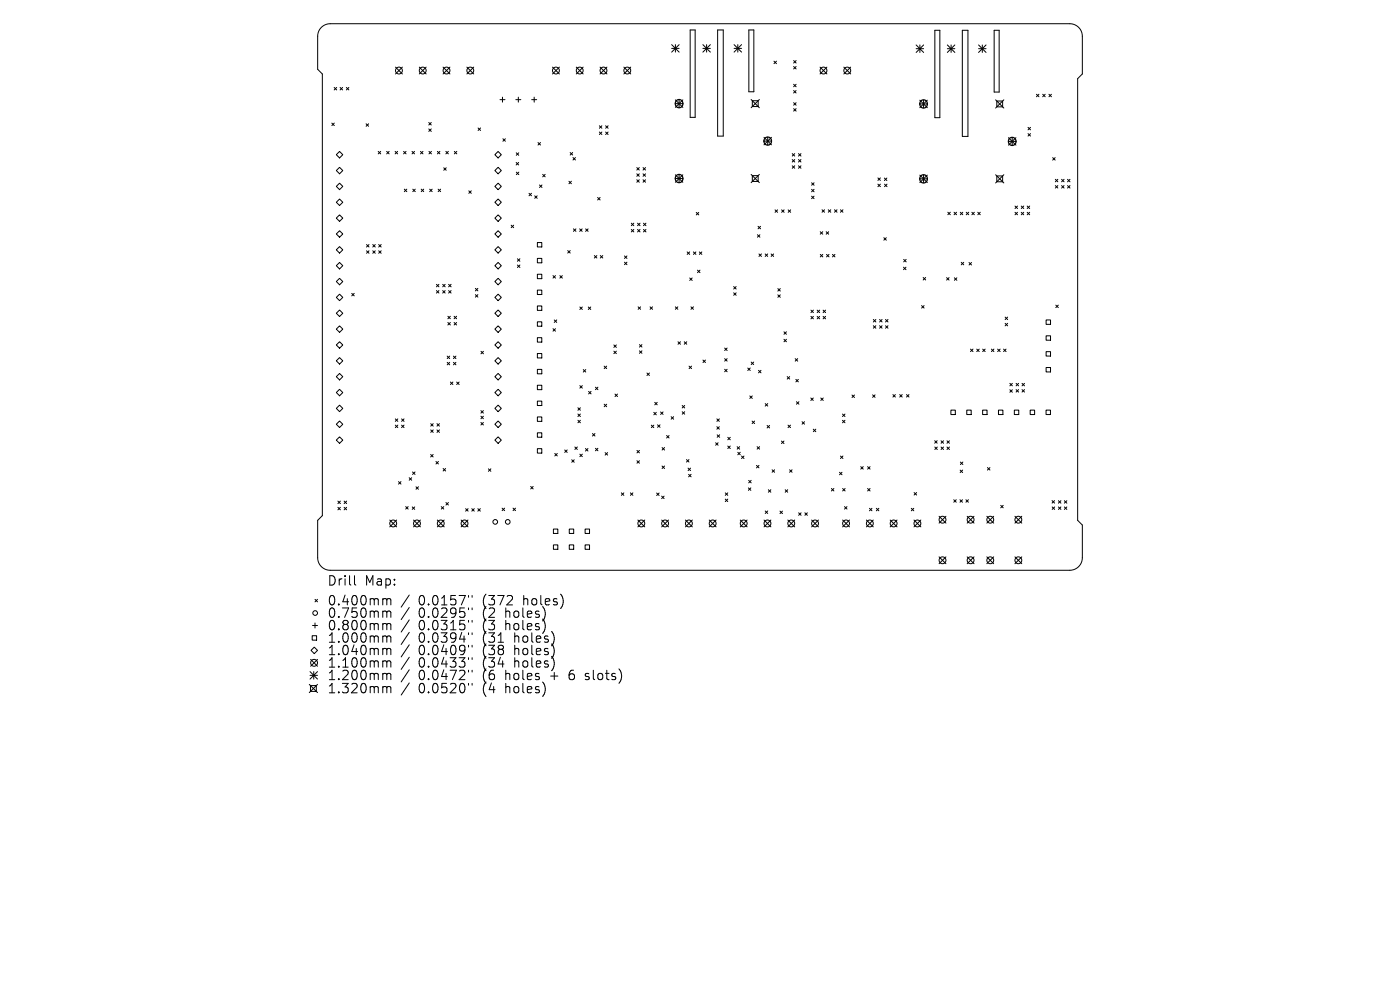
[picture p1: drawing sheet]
<svg xmlns="http://www.w3.org/2000/svg" width="297mm" height="210mm" viewBox="0 0 297 210" stroke-linecap="round" stroke-linejoin="round" font-family="sans-serif">
<defs><g id="words">
<g font-size="2.8">
<text x="69.4" y="124.5">Drill</text>
<text x="77.4" y="124.5">Map:</text>
<text x="69.4" y="128.7">0.400mm</text>
<text x="69.4" y="131.3">0.750mm</text>
<text x="88.8" y="128.7">0.0157&quot;</text>
<text x="88.8" y="131.3">0.0295&quot;</text>
<text x="102.5" y="128.7">(372</text>
<text x="102.5" y="131.3">(2</text>
<text x="107.5" y="131.3">holes)</text>
<text x="111.3" y="128.7">holes)</text>
<text x="69.4" y="134">0.800mm</text>
<text x="69.4" y="136.6">1.000mm</text>
<text x="88.8" y="134">0.0315&quot;</text>
<text x="88.8" y="136.6">0.0394&quot;</text>
<text x="102.5" y="134">(3</text>
<text x="102.5" y="136.6">(31</text>
<text x="107.5" y="134">holes)</text>
<text x="109.4" y="136.6">holes)</text>
<text x="69.4" y="139.3">1.040mm</text>
<text x="69.4" y="141.9">1.100mm</text>
<text x="88.8" y="139.3">0.0409&quot;</text>
<text x="88.8" y="141.9">0.0433&quot;</text>
<text x="102.5" y="139.3">(38</text>
<text x="102.5" y="141.9">(34</text>
<text x="109.4" y="139.3">holes)</text>
<text x="109.4" y="141.9">holes)</text>
<text x="69.4" y="144.6">1.200mm</text>
<text x="69.4" y="147.3">1.320mm</text>
<text x="88.8" y="144.6">0.0472&quot;</text>
<text x="88.8" y="147.3">0.0520&quot;</text>
<text x="102.5" y="144.6">(6</text>
<text x="102.5" y="147.3">(4</text>
<text x="107.5" y="144.6">holes</text>
<text x="107.5" y="147.3">holes)</text>
<text x="117.2" y="144.6">+</text>
<text x="121.4" y="144.6">6</text>
<text x="125" y="144.6">slots)</text>
</g>
</g></defs>
<g fill="none" stroke="#000" stroke-width=".21">
<path d="M68 5.9l.9-.6 1.1-.3h157a2.65 2.65 0 0 1 2.6 2.7v8l-1 1v93.7l1 1v6.9a2.65 2.65 0 0 1-2.6 2.7h-157a2.65 2.65 0 0 1-2.6-2.7v-7.9l1-1v-93.7l-1-1v-7.4l.2-.7zM70.9 18.6l.5 .5M71.4 18.6l-.5 .5M72.2 18.6l.5 .5M72.7 18.6l-.5 .5M73.5 18.6l.5 .5M74 18.6l-.5 .5M83.9 14.2l1.5 1.5M85.4 14.2l-1.5 1.5M89 14.2l1.4 1.5M90.4 14.2l-1.4 1.5M94 14.2l1.5 1.5"/>
<path d="M95.5 14.2l-1.5 1.5M99 14.2l1.5 1.5M100.5 14.2l-1.5 1.5M117.2 14.2l1.5 1.5M118.7 14.2l-1.5 1.5M122.3 14.2l1.4 1.5M123.7 14.2l-1.4 1.5M127.3 14.2l1.5 1.5M128.8 14.2l-1.5 1.5M132.3 14.2l1.5 1.5M133.8 14.2l-1.5 1.5M142.5 9.5l1.6 1.6"/>
<path d="M142.5 10.3h1.6M143.3 9.5v1.6M144.1 9.5l-1.6 1.6M146.4 6.4h1.1v18.5h-1.1zM149.1 10.3h1.6M149.1 9.5l1.6 1.6M149.9 9.5v1.6M150.7 9.5l-1.6 1.6M152.2 6.4h1.2v22.5h-1.2zM155.7 10.3h1.6M155.7 9.5l1.6 1.6M156.5 9.5v1.6"/>
<path d="M157.3 9.5l-1.6 1.6M158.9 6.4h1v13.1h-1zM164.2 13l.5 .5M164.7 13l-.5 .5M168.4 19.2l.5 .5M168.4 12.8l.5 .6M168.4 14.1l.5 .5M168.4 17.9l.5 .5M168.9 19.2l-.5 .5M168.9 12.8l-.5 .6M168.9 14.1l-.5 .5M168.9 17.9l-.5 .5"/>
<path d="M174 14.2l1.4 1.5M175.4 14.2l-1.4 1.5M179 14.2l1.5 1.5M180.5 14.2l-1.5 1.5M194.4 9.5l1.5 1.6M194.4 10.3h1.5M195.1 9.5v1.6M195.9 9.5l-1.5 1.6M198.3 6.4h1.1v18.6h-1.1zM201 10.3h1.6M201 9.5l1.6 1.6M201.8 9.5v1.6"/>
<path d="M202.6 9.5l-1.6 1.6M204.2 6.4h1.1v22.5h-1.1zM207.6 10.3h1.6M207.6 9.5l1.6 1.6M208.4 9.5v1.6M209.2 9.5l-1.6 1.6M210.9 6.4h1.1v13.1h-1.1zM219.9 20l.5 .5M220.4 20l-.5 .5M221.2 20l.5 .5M221.7 20l-.5 .5M222.5 20l.6 .5"/>
<path d="M223.1 20l-.6 .5M70.4 26.1l.5 .5M70.9 26.1l-.5 .5M72 32.1l.7 .7-.7 .7-.7-.7zM72 35.5l.7 .7-.7 .7-.7-.7zM72 38.9l.7 .6-.7 .7-.7-.7zM77.7 26.3l.5 .5M78.2 26.3l-.5 .5M80.2 32.1l.6 .5M80.8 32.1l-.6 .5M82 32.1l.6 .5M82.6 32.1l-.6 .5"/>
<path d="M83.8 32.1l.6 .5M84.4 32.1l-.6 .5M85.6 32.1l.5 .5M86.1 32.1l-.5 .5M87.4 32.1l.5 .5M87.9 32.1l-.5 .5M89.2 32.1l.5 .5M89.7 32.1l-.5 .5M91 26l.5 .5M91 27.3l.5 .6M91 32.1l.5 .5M91.5 26l-.5 .5"/>
<path d="M91.5 27.3l-.5 .6M91.5 32.1l-.5 .5M92.8 32.1l.5 .5M93.3 32.1l-.5 .5M94.1 35.6l.6 .5M94.6 32.1l.5 .5M94.7 35.6l-.6 .5M95.1 32.1l-.5 .5M96.4 32.1l.5 .5M96.9 32.1l-.5 .5M101.4 27.1l.6 .6M102 27.1l-.6 .6"/>
<path d="M105.7 32.1l.7 .7-.7 .7-.7-.7zM105.7 35.5l.7 .7-.7 .7-.7-.7zM105.7 38.9l.7 .6-.7 .7-.7-.7zM106.1 21.1h1M106.6 20.6v1.1M106.7 29.4l.5 .6M107.2 29.4l-.5 .6M109.4 21.1h1.1M109.5 34.5l.5 .5M109.5 32.4l.5 .5M109.5 36.5l.6 .5M110 20.6v1.1"/>
<path d="M110 34.5l-.5 .5M110 32.4l-.5 .5M110.1 36.5l-.6 .5M112.8 21.1h1.1M113.3 20.6v1.1M114.1 30.2l.6 .6M114.5 39.2l.5 .6M114.7 30.2l-.6 .6M115 39.2l-.5 .6M115.1 37l.6 .5M115.7 37l-.6 .5M120.7 38.4l.5 .6"/>
<path d="M121 32.4l.5 .5M121.2 38.4l-.5 .6M121.5 32.4l-.5 .5M121.6 33.4l.5 .5M122.1 33.4l-.5 .5M127.2 26.7l.5 .5M127.2 28l.5 .5M127.7 26.7l-.5 .5M127.7 28l-.5 .5M128.5 28l.5 .5M128.5 26.7l.5 .5M129 26.7l-.5 .5"/>
<path d="M129 28l-.5 .5M135.1 35.5l.5 .6M135.1 36.9l.5 .5M135.1 38.1l.5 .6M135.6 35.5l-.5 .6M135.6 36.9l-.5 .5M135.6 38.1l-.5 .6M136.4 36.9l.5 .5M136.4 35.5l.5 .6M136.4 38.1l.5 .6M136.9 35.5l-.5 .6M136.9 36.9l-.5 .5"/>
<path d="M136.9 38.1l-.5 .6M143.3 37.1l1.6 1.6M143.3 21.2l1.6 1.6M143.3 22h1.6M143.3 37.9h1.6M144.1 21.2v1.6M144.1 37.1v1.6M144.9 21.2l-1.6 1.6M144.9 37.1l-1.6 1.6M159.3 21.1l1.8 1.8M159.3 37l1.8 1.7M159.6 21.4h1.2v1.2h-1.2z"/>
<path d="M159.6 37.3h1.2v1.2h-1.2zM161.1 21.1l-1.8 1.8M161.1 37l-1.8 1.7M162.1 29.1l1.6 1.6M162.1 29.9h1.6M162.9 29.1v1.6M163.7 29.1l-1.6 1.6M168.1 32.6l.5 .5M168.1 33.8l.5 .6M168.1 35.2l.5 .5M168.4 21.8l.5 .5M168.4 23l.5 .6"/>
<path d="M168.6 32.6l-.5 .5M168.6 33.8l-.5 .6M168.6 35.2l-.5 .5M168.9 21.8l-.5 .5M168.9 23l-.5 .6M169.4 33.8l.5 .6M169.4 35.2l.5 .5M169.4 32.6l.5 .5M169.9 33.8l-.5 .6M169.9 32.6l-.5 .5M169.9 35.2l-.5 .5M172.2 38.8l.5 .5"/>
<path d="M172.7 38.8l-.5 .5M186.2 37.7l.6 .6M186.2 39.1l.6 .5M186.8 37.7l-.6 .6M186.8 39.1l-.6 .5M187.6 37.8l.5 .5M187.6 39.1l.6 .5M188.1 37.8l-.5 .5M188.2 39.1l-.6 .5M195.1 21.3l1.6 1.5M195.1 22h1.6M195.1 37.1l1.6 1.6"/>
<path d="M195.1 37.9h1.6M195.9 21.3v1.5M195.9 37.1v1.6M196.7 21.3l-1.6 1.5M196.7 37.1l-1.6 1.6M211.2 21.2l1.8 1.7M211.2 37.1l1.8 1.7M211.5 21.4h1.2v1.3h-1.2zM211.5 37.3h1.2v1.3h-1.2zM213 21.2l-1.8 1.7M213 37.1l-1.8 1.7M213.9 29.2l1.6 1.6"/>
<path d="M213.9 30h1.6M214.7 29.2v1.6M215.5 29.2l-1.6 1.6M218.1 27l.5 .5M218.1 28.3l.5 .6M218.6 27l-.5 .5M218.6 28.3l-.5 .6M223.3 33.4l.6 .6M223.9 33.4l-.6 .6M223.9 38l.5 .6M223.9 39.4l.5 .5M224.4 38l-.5 .6"/>
<path d="M224.4 39.4l-.5 .5M225.2 39.4l.5 .5M225.2 38l.5 .6M225.7 38l-.5 .6M225.7 39.4l-.5 .5M226.5 38l.5 .6M226.5 39.4l.5 .5M227 38l-.5 .6M227 39.4l-.5 .5M71.3 49.6l.7-.7 .7 .7-.7 .7zM71.3 56.4l.7-.7 .7 .7-.7 .6zM72 42.2l.7 .7-.7 .7-.7-.7z"/>
<path d="M72 45.6l.7 .7-.7 .7-.7-.7zM72 52.3l.7 .7-.7 .7-.7-.7zM72 59l.7 .7-.7 .7-.7-.7zM77.8 51.9l.5 .5M77.8 53.2l.5 .5M78.3 51.9l-.5 .5M78.3 53.2l-.5 .5M79.1 53.2l.5 .5M79.1 51.9l.5 .5M79.6 51.9l-.5 .5M79.6 53.2l-.5 .5M80.3 51.9l.6 .5"/>
<path d="M80.3 53.2l.6 .5M80.9 51.9l-.6 .5M80.9 53.2l-.6 .5M85.8 40.1l.5 .6M86.3 40.1l-.5 .6M87.6 40.1l.5 .6M88.1 40.1l-.5 .6M89.4 40.1l.5 .6M89.9 40.1l-.5 .6M91.2 40.1l.5 .6M91.7 40.1l-.5 .6M92.9 40.1l.6 .6"/>
<path d="M93.5 40.1l-.6 .6M99.5 40.5l.5 .5M100 40.5l-.5 .5M105 49.6l.7-.7 .7 .7-.7 .7zM105 56.4l.7-.7 .7 .7-.7 .6zM105.7 42.2l.7 .7-.7 .7-.7-.7zM105.7 45.6l.7 .7-.7 .7-.7-.7zM105.7 52.3l.7 .7-.7 .7-.7-.7zM105.7 59l.7 .7-.7 .7-.7-.7zM108.4 47.8l.6 .5M109 47.8l-.6 .5M109.8 56.2l.5 .5"/>
<path d="M109.8 54.9l.5 .5M110.3 54.9l-.5 .5M110.3 56.2l-.5 .5M112.2 41l.6 .5M112.8 41l-.6 .5M113.4 41.5l.6 .6M114 41.5l-.6 .6M114 51.4h.9v1h-.9zM114 54.8h.9v.9h-.9zM114 58.2h.9v.9h-.9zM117.3 58.5l.5 .5M117.8 58.5l-.5 .5"/>
<path d="M118.8 58.5l.5 .5M119.3 58.5l-.5 .5M120.4 53.2l.6 .5M121 53.2l-.6 .5M121.7 48.5l.5 .6M122.2 48.5l-.5 .6M123 48.5l.5 .6M123.5 48.5l-.5 .6M124.2 48.5l.6 .6M124.8 48.5l-.6 .6M126.1 54.2l.5 .5M126.6 54.2l-.5 .5"/>
<path d="M126.8 41.9l.5 .5M127.3 41.9l-.5 .5M127.3 54.2l.6 .5M127.9 54.2l-.6 .5M132.5 54.3l.5 .5M132.5 55.6l.5 .5M133 55.6l-.5 .5M133 54.3l-.5 .5M133.9 47.3l.6 .6M133.9 48.7l.6 .5M134.5 47.3l-.6 .6M134.5 48.7l-.6 .5"/>
<path d="M135.3 48.7l.5 .5M135.3 47.3l.5 .6M135.8 48.7l-.5 .5M135.8 47.3l-.5 .6M136.5 47.3l.5 .6M136.5 48.7l.5 .5M137 47.3l-.5 .6M137 48.7l-.5 .5M145.8 53.4l.5 .6M146.3 53.4l-.5 .6M146.3 59l.5 .5M146.8 59l-.5 .5"/>
<path d="M147.1 53.4l.5 .6M147.6 53.4l-.5 .6M147.7 45.1l.5 .5M148 57.3l.5 .5M148.2 45.1l-.5 .5M148.4 53.4l.5 .6M148.5 57.3l-.5 .5M148.9 53.4l-.5 .6M160.7 49.8l.5 .5M160.8 48l.5 .5M161 53.9l.5 .5M161.2 49.8l-.5 .5"/>
<path d="M161.3 48l-.5 .5M161.5 53.9l-.5 .5M162.3 53.9l.6 .5M162.9 53.9l-.6 .5M163.6 53.9l.5 .5M164.1 53.9l-.5 .5M164.4 44.5l.6 .5M165 44.5l-.6 .5M165.8 44.5l.5 .5M166.3 44.5l-.5 .5M167.2 44.5l.5 .5M167.7 44.5l-.5 .5"/>
<path d="M172.2 40.2l.5 .5M172.2 41.6l.5 .5M172.7 40.2l-.5 .5M172.7 41.6l-.5 .5M174 49.2l.5 .5M174 54l.5 .5M174.4 44.5l.5 .5M174.5 49.2l-.5 .5M174.5 54l-.5 .5M174.9 44.5l-.5 .5M175.3 49.2l.5 .5M175.3 54l.6 .5"/>
<path d="M175.7 44.5l.5 .5M175.8 49.2l-.5 .5M175.9 54l-.6 .5M176.2 44.5l-.5 .5M176.6 54l.5 .5M177 44.5l.6 .5M177.1 54l-.5 .5M177.6 44.5l-.6 .5M178.3 44.5l.5 .5M178.8 44.5l-.5 .5M187.5 50.4l.5 .6M188 50.4l-.5 .6"/>
<path d="M191.7 56.7l.5 .5M191.7 55l.5 .6M192.2 56.7l-.5 .5M192.2 55l-.5 .6M195.8 58.9l.6 .5M196.4 58.9l-.6 .5M200.8 58.9l.5 .5M201.1 45l.5 .5M201.3 58.9l-.5 .5M201.6 45l-.5 .5M202.4 45l.5 .6M202.5 58.9l.5 .6"/>
<path d="M202.9 45l-.5 .6M203 58.9l-.5 .6M203.7 45l.6 .6M203.9 55.6l.6 .6M204.3 45l-.6 .6M204.5 55.6l-.6 .6M205 45l.5 .6M205.5 45l-.5 .6M205.6 55.7l.5 .5M206.1 55.7l-.5 .5M206.2 45l.5 .6M206.7 45l-.5 .6"/>
<path d="M207.4 45l.6 .6M208 45l-.6 .6M215.3 43.7l.6 .5M215.3 45l.6 .6M215.9 43.7l-.6 .5M215.9 45l-.6 .6M216.7 45l.5 .6M216.7 43.7l.5 .5M217.2 43.7l-.5 .5M217.2 45l-.5 .6M217.9 43.7l.5 .5M217.9 45l.5 .6"/>
<path d="M218.4 43.7l-.5 .5M218.4 45l-.5 .6M71.3 63.1l.7-.7 .7 .7-.7 .7zM71.3 69.8l.7-.7 .7 .7-.7 .7zM71.3 76.5l.7-.6 .7 .6-.7 .7zM72 65.8l.7 .7-.7 .6-.7-.6zM72 72.5l.7 .7-.7 .7-.7-.7zM72 79.2l.7 .7-.7 .7-.7-.7zM74.6 62.2l.5 .6M75.1 62.2l-.5 .6M92.6 60.3l.5 .5M92.6 61.6l.5 .6"/>
<path d="M93.1 60.3l-.5 .5M93.1 61.6l-.5 .6M93.9 61.6l.5 .6M93.9 60.3l.5 .5M94.4 60.3l-.5 .5M94.4 61.6l-.5 .6M94.9 75.5l.5 .6M94.9 76.9l.5 .5M95 67.1l.5 .5M95 68.4l.5 .5M95.2 60.3l.5 .5M95.2 61.6l.5 .6"/>
<path d="M95.4 75.5l-.5 .6M95.4 76.9l-.5 .5M95.5 67.1l-.5 .5M95.5 68.4l-.5 .5M95.7 60.3l-.5 .5M95.7 61.6l-.5 .6M96.2 75.5l.5 .6M96.2 76.9l.5 .5M96.3 68.4l.6 .5M96.3 67.1l.6 .5M96.7 75.5l-.5 .6M96.7 76.9l-.5 .5"/>
<path d="M96.9 67.1l-.6 .5M96.9 68.4l-.6 .5M100.8 61.2l.6 .5M100.8 62.5l.6 .5M101.4 61.2l-.6 .5M101.4 62.5l-.6 .5M102 74.5l.6 .6M102.6 74.5l-.6 .6M105 63.1l.7-.7 .7 .7-.7 .7zM105 69.8l.7-.7 .7 .7-.7 .7zM105 76.5l.7-.6 .7 .6-.7 .7zM105.7 65.8l.7 .7-.7 .6-.7-.6z"/>
<path d="M105.7 72.5l.7 .7-.7 .7-.7-.7zM105.7 79.2l.7 .7-.7 .7-.7-.7zM114 61.5h.9v1h-.9zM114 64.9h.9v.9h-.9zM114 68.3h.9v.9h-.9zM114 71.6h.9v1h-.9zM114 75h.9v.9h-.9zM114 78.4h.9v.9h-.9zM117.3 69.7l.5 .6M117.6 67.9l.5 .5M117.8 69.7l-.5 .6M118.1 67.9l-.5 .5"/>
<path d="M123 65.1l.5 .6M123.5 65.1l-.5 .6M123.7 78.4l.6 .5M124.3 78.4l-.6 .5M124.8 65.1l.5 .6M125.3 65.1l-.5 .6M128.2 77.7l.5 .5M128.7 77.7l-.5 .5M130.2 73.2l.6 .5M130.2 74.5l.6 .5M130.8 73.2l-.6 .5M130.8 74.5l-.6 .5"/>
<path d="M135.4 65.1l.5 .5M135.7 73.1l.5 .5M135.7 74.4l.5 .6M135.9 65.1l-.5 .5M136.2 73.1l-.5 .5M136.2 74.4l-.5 .6M137.2 79.1l.6 .6M137.8 79.1l-.6 .6M137.9 65.1l.5 .5M138.4 65.1l-.5 .5M143.3 65.1l.5 .5M143.8 65.1l-.5 .5"/>
<path d="M143.8 72.5l.6 .5M144.4 72.5l-.6 .5M145.2 72.5l.5 .5M145.7 72.5l-.5 .5M146.2 77.7l.5 .5M146.6 65.1l.5 .5M146.7 77.7l-.5 .5M147.1 65.1l-.5 .5M149.1 76.4l.6 .5M149.7 76.4l-.6 .5M153.7 73.8l.6 .6M153.7 76.1l.6 .5"/>
<path d="M153.7 78.3l.6 .6M154.3 73.8l-.6 .6M154.3 78.3l-.6 .6M154.3 76.1l-.6 .5M155.6 60.8l.6 .5M155.6 62.1l.6 .5M156.2 60.8l-.6 .5M156.2 62.1l-.6 .5M158.6 78.1l.6 .5M159.2 78.1l-.6 .5M159.4 76.8l.5 .5M159.9 76.8l-.5 .5"/>
<path d="M160.9 78.6l.5 .5M161.4 78.6l-.5 .5M165 61.2l.5 .5M165 62.5l.5 .6M165.5 62.5l-.5 .6M165.5 61.2l-.5 .5M166.3 70.4l.5 .5M166.3 72l.5 .5M166.8 72l-.5 .5M166.8 70.4l-.5 .5M167 79.9l.5 .5M167.5 79.9l-.5 .5"/>
<path d="M168.7 76.1l.5 .5M169.2 76.1l-.5 .5M172 65.8l.6 .5M172 67.1l.6 .5M172.6 65.8l-.6 .5M172.6 67.1l-.6 .5M173.4 67.1l.5 .5M173.4 65.8l.5 .5M173.9 65.8l-.5 .5M173.9 67.1l-.5 .5M174.6 65.8l.5 .5M174.6 67.1l.5 .5"/>
<path d="M175.1 65.8l-.5 .5M175.1 67.1l-.5 .5M185.3 67.8l.5 .5M185.3 69.1l.5 .5M185.8 67.8l-.5 .5M185.8 69.1l-.5 .5M186.6 69.1l.5 .5M186.6 67.8l.5 .5M187.1 67.8l-.5 .5M187.1 69.1l-.5 .5M187.9 67.8l.5 .5M187.9 69.1l.5 .5"/>
<path d="M188.4 67.8l-.5 .5M188.4 69.1l-.5 .5M195.5 64.8l.5 .6M196 64.8l-.5 .6M205.9 74.1l.5 .5M206.4 74.1l-.5 .5M207.2 74.1l.5 .5M207.7 74.1l-.5 .5M208.5 74.1l.5 .5M209 74.1l-.5 .5M210.3 74.1l.6 .5M210.9 74.1l-.6 .5"/>
<path d="M211.6 74.1l.6 .5M212.2 74.1l-.6 .5M212.9 74.1l.5 .5M213.2 67.3l.6 .5M213.2 68.6l.6 .5M213.4 74.1l-.5 .5M213.8 67.3l-.6 .5M213.8 68.6l-.6 .5M221.9 67.9h1v.9h-1zM221.9 71.2h1v1h-1zM221.9 74.6h1v.9h-1zM221.9 78h1v.9h-1z"/>
<path d="M224 64.7l.5 .6M224.5 64.7l-.5 .6M71.3 83.3l.7-.7 .7 .7-.7 .7zM71.3 90l.7-.7 .7 .7-.7 .7zM72 85.9l.7 .7-.7 .7-.7-.7zM72 92.7l.7 .7-.7 .6-.7-.6zM83.9 88.9l.5 .5M83.9 90.2l.5 .5M84.4 88.9l-.5 .5M84.4 90.2l-.5 .5M85.2 90.2l.5 .5M85.2 88.9l.5 .5"/>
<path d="M85.7 88.9l-.5 .5M85.7 90.2l-.5 .5M91.4 96.4l.5 .5M91.4 89.9l.5 .5M91.4 91.2l.5 .5M91.9 96.4l-.5 .5M91.9 89.9l-.5 .5M91.9 91.2l-.5 .5M92.5 97.9l.5 .5M92.7 91.2l.5 .5M92.7 89.9l.5 .5M93 97.9l-.5 .5"/>
<path d="M93.2 89.9l-.5 .5M93.2 91.2l-.5 .5M94 99.4l.5 .5M94.5 99.4l-.5 .5M95.6 81l.5 .6M96.1 81l-.5 .6M96.9 81l.5 .6M97.4 81l-.5 .6M102 87.1l.5 .5M102 88.3l.5 .5M102 89.6l.5 .5M102.5 87.1l-.5 .5"/>
<path d="M102.5 88.3l-.5 .5M102.5 89.6l-.5 .5M103.6 99.5l.5 .5M104.1 99.5l-.5 .5M105 83.3l.7-.7 .7 .7-.7 .7zM105 90l.7-.7 .7 .7-.7 .7zM105.7 85.9l.7 .7-.7 .7-.7-.7zM105.7 92.7l.7 .7-.7 .6-.7-.6zM114 81.7h.9v1h-.9zM114 85.1h.9v.9h-.9zM114 88.4h.9v1h-.9zM114 91.8h.9v.9h-.9z"/>
<path d="M114 95.2h.9v.9h-.9zM117.7 96.2l.5 .5M118.2 96.2l-.5 .5M119.8 95.4l.5 .6M120.3 95.4l-.5 .6M121.3 97.5l.5 .6M121.8 97.5l-.5 .6M121.9 94.8l.6 .5M122.5 94.8l-.6 .5M122.6 86.5l.5 .5M122.6 87.8l.5 .6M122.6 89.1l.5 .6"/>
<path d="M123 81.8l.5 .5M123 96.3l.5 .6M123.1 86.5l-.5 .5M123.1 87.8l-.5 .6M123.1 89.1l-.5 .6M123.5 81.8l-.5 .5M123.5 96.3l-.5 .6M124.2 95.1l.5 .6M124.7 95.1l-.5 .6M124.9 83l.5 .6M125.4 83l-.5 .6M125.7 92l.5 .5"/>
<path d="M126.2 92l-.5 .5M126.3 82.1l.5 .6M126.3 95.1l.5 .5M126.8 82.1l-.5 .6M126.8 95.1l-.5 .5M128.2 85.7l.5 .6M128.4 96l.5 .5M128.7 85.7l-.5 .6M128.9 96l-.5 .5M130.5 83.6l.5 .5M131 83.6l-.5 .5M135.1 95.5l.6 .6"/>
<path d="M135.1 97.7l.6 .6M135.7 95.5l-.6 .6M135.7 97.7l-.6 .6M138.2 90.2l.5 .5M138.7 87.5l.5 .5M138.7 90.2l-.5 .5M138.9 85.3l.5 .6M139.2 87.5l-.5 .5M139.4 85.3l-.5 .6M139.5 90.1l.5 .5M140 90.1l-.5 .5M140.1 87.4l.6 .5"/>
<path d="M140.5 98.9l.5 .5M140.5 94.9l.5 .6M140.7 87.4l-.6 .5M141 98.9l-.5 .5M141 94.9l-.5 .6M141.4 92.4l.5 .5M141.9 92.4l-.5 .5M142.4 88.4l.5 .5M142.9 88.4l-.5 .5M144.7 86l.6 .5M144.7 87.3l.6 .6M145.3 86l-.6 .5"/>
<path d="M145.3 87.3l-.6 .6M145.6 97.5l.6 .5M146 99.3l.5 .5M146.2 97.5l-.6 .5M146.5 99.3l-.5 .5M151.8 93.9l.5 .6M152.1 88.9l.5 .5M152.1 90.5l.5 .5M152.1 92.2l.6 .6M152.3 93.9l-.5 .6M152.6 88.9l-.5 .5M152.6 90.5l-.5 .5"/>
<path d="M152.7 92.2l-.6 .6M154.4 94.6l.5 .5M154.4 92.8l.5 .5M154.9 92.8l-.5 .5M154.9 94.6l-.5 .5M156.4 94.8l.5 .5M156.5 95.9l.5 .6M156.9 94.8l-.5 .5M157 95.9l-.5 .6M157.3 96.7l.5 .6M157.8 96.7l-.5 .6M159.1 84l.5 .5"/>
<path d="M159.6 89.3l.5 .6M159.6 84l-.5 .5M160.1 89.3l-.5 .6M160.5 98.7l.5 .6M160.6 94.8l.5 .5M161 98.7l-.5 .6M161.1 94.8l-.5 .5M162.3 85.6l.6 .5M162.7 90.2l.6 .6M162.9 85.6l-.6 .5M163.3 90.2l-.6 .6M163.8 99.7l.5 .5"/>
<path d="M164.3 99.7l-.5 .5M165.8 93.6l.5 .5M166.3 93.6l-.5 .5M167.2 90.2l.5 .5M167.5 99.7l.5 .5M167.7 90.2l-.5 .5M168 99.7l-.5 .5M168.8 80.5l.6 .5M169 85.2l.5 .5M169.4 80.5l-.6 .5M169.5 85.2l-.5 .5M170.2 89.5l.5 .5"/>
<path d="M170.7 89.5l-.5 .5M172 84.4l.5 .6M172.5 84.4l-.5 .6M172.5 91l.6 .6M173.1 91l-.6 .6M174.1 84.4l.6 .6M174.7 84.4l-.6 .6M178.3 96.7l.5 .6M178.7 87.8l.6 .6M178.7 89.2l.6 .5M178.8 96.7l-.5 .6M179.3 87.8l-.6 .6"/>
<path d="M179.3 89.2l-.6 .5M180.7 83.8l.6 .5M181.3 83.8l-.6 .5M182.6 99l.5 .5M183.1 99l-.5 .5M184.1 99l.5 .5M184.6 99l-.5 .5M185.1 83.8l.5 .5M185.6 83.8l-.5 .5M189.4 83.7l.6 .5M190 83.7l-.6 .5M190.9 83.7l.5 .5"/>
<path d="M191.4 83.7l-.5 .5M192.3 83.7l.5 .5M192.8 83.7l-.5 .5M198.3 93.5l.5 .5M198.3 94.8l.5 .6M198.8 93.5l-.5 .5M198.8 94.8l-.5 .6M199.6 94.8l.6 .6M199.6 93.5l.6 .5M200.2 93.5l-.6 .5M200.2 94.8l-.6 .6M200.9 93.5l.5 .5"/>
<path d="M200.9 94.8l.5 .6M201.4 93.5l-.5 .5M201.4 94.8l-.5 .6M201.7 87h1v.9h-1zM203.7 99.7l.5 .5M203.7 98l.6 .5M204.2 99.7l-.5 .5M204.3 98l-.6 .5M205.1 87h.9v.9h-.9zM208.5 87h.9v.9h-.9zM209.5 99.2l.5 .5M210 99.2l-.5 .5"/>
<path d="M211.8 87h1v.9h-1zM214.2 81.3l.6 .5M214.2 82.7l.6 .5M214.8 81.3l-.6 .5M214.8 82.7l-.6 .5M215.2 87h.9v.9h-.9zM215.6 82.6l.5 .6M215.6 81.3l.5 .5M216.1 81.3l-.5 .5M216.1 82.6l-.5 .6M216.8 81.3l.5 .5M216.8 82.6l.5 .6"/>
<path d="M217.3 81.3l-.5 .5M217.3 82.6l-.5 .6M218.5 87h1v.9h-1zM221.9 87h.9v.9h-.9zM71.7 106.3l.5 .5M71.7 107.6l.5 .6M72.2 106.3l-.5 .5M72.2 107.6l-.5 .6M73 107.6l.5 .6M73 106.3l.5 .5M73.5 106.3l-.5 .5M73.5 107.6l-.5 .6"/>
<path d="M82.7 110.3l1.4 1.5M84.1 110.3l-1.4 1.5M84.5 102.2l.6 .5M85.1 102.2l-.6 .5M86.1 107.5l.5 .5M86.6 107.5l-.5 .5M86.8 101.3l.5 .6M87.3 101.3l-.5 .6M87.5 107.5l.5 .6M87.5 100.1l.5 .5M87.7 110.3l1.5 1.5M88 107.5l-.5 .6"/>
<path d="M88 100.1l-.5 .5M88.2 103.3l.6 .5M88.8 103.3l-.6 .5M89.2 110.3l-1.5 1.5M92.8 110.3l1.4 1.5M93.6 107.5l.5 .5M94.1 107.5l-.5 .5M94.2 110.3l-1.4 1.5M94.6 106.6l.5 .5M95.1 106.6l-.5 .5M97.8 110.3l1.5 1.5M98.8 107.9l.5 .5"/>
<path d="M99.3 110.3l-1.5 1.5M99.3 107.9l-.5 .5M100.1 107.9l.5 .5M100.6 107.9l-.5 .5M101.4 107.9l.5 .5M101.9 107.9l-.5 .5M106.5 107.8l.6 .5M107.1 107.8l-.6 .5M108.8 107.8l.6 .5M109.4 107.8l-.6 .5M112.6 103.2l.5 .5M113.1 103.2l-.5 .5"/>
<path d="M117.4 112.2h.9v1h-.9zM117.4 115.6h.9v.9h-.9zM120.8 112.2h.9v1h-.9zM120.8 115.6h.9v.9h-.9zM124.1 112.2h1v1h-1zM124.1 115.6h1v.9h-1zM131.8 104.6l.5 .5M132.3 104.6l-.5 .5M133.7 104.6l.6 .5M134.3 104.6l-.6 .5M135.3 110.3l1.5 1.5M136.8 110.3l-1.5 1.5"/>
<path d="M139.3 104.6l.5 .5M139.8 104.6l-.5 .5M140.4 105.2l.5 .6M140.4 110.3l1.4 1.5M140.9 105.2l-.5 .6M141.8 110.3l-1.4 1.5M145.4 110.3l1.5 1.5M146.1 100.6l.5 .6M146.6 100.6l-.5 .6M146.9 110.3l-1.5 1.5M150.5 110.3l1.4 1.5M151.9 110.3l-1.4 1.5"/>
<path d="M153.9 104.6l.5 .5M153.9 105.9l.5 .5M154.4 104.6l-.5 .5M154.4 105.9l-.5 .5M157 110.3l1.5 1.5M158.5 110.3l-1.5 1.5M158.8 103.5l.5 .5M158.8 101.9l.6 .5M159.3 103.5l-.5 .5M159.4 101.9l-.6 .5M162.1 110.3l1.4 1.5M162.3 108.4l.6 .5"/>
<path d="M162.9 108.4l-.6 .5M163 103.9l.5 .5M163.5 103.9l-.5 .5M163.5 110.3l-1.4 1.5M165.5 108.4l.5 .6M166 108.4l-.5 .6M166.6 103.9l.5 .5M167.1 103.9l-.5 .5M167.1 110.3l1.5 1.5M168.6 110.3l-1.5 1.5M169.4 108.8l.6 .5M170 108.8l-.6 .5"/>
<path d="M170.7 108.8l.6 .5M171.3 108.8l-.6 .5M172.2 110.3l1.4 1.5M173.6 110.3l-1.4 1.5M176.4 103.6l.5 .6M176.9 103.6l-.5 .6M178.1 100.2l.5 .5M178.6 100.2l-.5 .5M178.8 110.3l1.4 1.5M178.8 103.6l.5 .6M179.2 107.5l.5 .5M179.3 103.6l-.5 .6"/>
<path d="M179.7 107.5l-.5 .5M180.2 110.3l-1.4 1.5M183.8 110.3l1.5 1.5M184.1 103.6l.5 .6M184.5 107.8l.5 .6M184.6 103.6l-.5 .6M185 107.8l-.5 .6M185.3 110.3l-1.5 1.5M185.9 107.8l.5 .6M186.4 107.8l-.5 .6M188.9 110.3l1.4 1.5M190.3 110.3l-1.4 1.5"/>
<path d="M193.3 107.8l.6 .6M193.9 107.8l-.6 .6M193.9 110.3l1.5 1.5M193.9 104.5l.6 .5M194.5 104.5l-.6 .5M195.4 110.3l-1.5 1.5M199.2 109.5l1.5 1.5M199.2 118.1l1.5 1.5M200.7 109.5l-1.5 1.5M200.7 118.1l-1.5 1.5M202.3 106l.6 .5M202.9 106l-.6 .5"/>
<path d="M203.7 106l.5 .5M204.2 106l-.5 .5M204.9 106l.5 .5M205.2 109.5l1.4 1.5M205.2 118.1l1.4 1.5M205.4 106l-.5 .5M206.6 109.5l-1.4 1.5M206.6 118.1l-1.4 1.5M209.4 109.5l1.4 1.5M209.4 118.1l1.4 1.5M210.8 109.5l-1.4 1.5M210.8 118.1l-1.4 1.5"/>
<path d="M212.3 107.2l.5 .5M212.8 107.2l-.5 .5M215.3 109.5l1.5 1.5M215.3 118.1l1.5 1.5M216.8 109.5l-1.5 1.5M216.8 118.1l-1.5 1.5M223.2 106.2l.5 .5M223.2 107.5l.5 .6M223.7 106.2l-.5 .5M223.7 107.5l-.5 .6M224.5 107.5l.6 .6M224.5 106.2l.6 .5"/>
<path d="M225.1 106.2l-.6 .5M225.1 107.5l-.6 .6M225.8 107.5l.5 .6M225.8 106.2l.5 .5M226.3 106.2l-.5 .5M226.3 107.5l-.5 .6M65.9 139.9l1.5 1.4M66 138l.7-.7 .7 .7-.7 .7zM66.2 134.9h1v.9h-1zM66.3 132.7h1.1M66.8 127.1l.6 .6M66.8 132.2v1"/>
<path d="M67.4 139.9l-1.5 1.4M67.4 127.1l-.6 .6M75.2 122.1v1.7l.3 .3M81.5 127l.5 .1 .1 .2M81.5 129.6h.3l.3 .3M81.5 132.3h.3l.3 .3M81.5 134.9h.3l.3 .3M81.5 137.5l.5 .1 .1 .2M82.1 127.3l.2-.3 .5 .1 .1 1.2M82.1 127.3v1M82.1 129.9v1.1M82.1 132.6v1"/>
<path d="M82.1 135.2v1M82.1 137.8v1.1M82.1 129.9l.2-.3 .5 .1 .1 1.3M82.1 132.6l.2-.3 .5 .1 .1 1.2M82.1 135.2l.2-.3 .5 .1 .1 1.2M82.1 137.8l.2-.3 .5 .1 .1 1.3M86.8 126.2l-1.7 2.6M86.8 128.9l-1.7 2.5M86.8 131.5l-1.7 2.6M86.8 134.1l-1.7 2.6M86.8 136.8l-1.7 2.6M86.8 139.4l-1.7 2.6"/>
<path d="M99.4 126.3v.4M99.4 129v.3M99.4 131.6v.4M99.4 134.2v.4M99.4 136.9v.4M99.4 139.5v.4M100.2 126.3v.4M100.2 129v.3M100.2 131.6v.4M100.2 134.2v.4M100.2 136.9v.4M100.2 139.5v.4"/>
<path d="M65.6 145.2l1.8 1.7M65.8 142.5l1.6 1.6M65.8 143.3h1.6M65.9 145.4h1.2v1.3h-1.2zM66.6 142.5v1.6M67.4 142.5l-1.6 1.6M67.4 145.2l-1.8 1.7M81.5 140.2l.5 .1 .1 .2M81.5 142.8l.5 .1 .1 .2M81.5 145.6l.5 .1 .1 .2M82.1 140.5v1M82.1 143.1v1.1"/>
<path d="M82.1 145.9v1.1M82.1 140.5l.2-.3 .5 .1 .1 1.2M82.1 143.1l.2-.3 .5 .1 .1 1.3M82.1 145.9l.2-.3 .5 .1 .1 1.3M86.8 142.1l-1.7 2.6M86.8 144.9l-1.7 2.5M99.4 142.2v.4M99.4 145v.3M100.2 142.2v.4M100.2 145v.3M124.2 144.1l.1 .1M124.3 142.9v.5"/>
<circle cx="84.6" cy="15" r=".73"/>
<circle cx="89.7" cy="15" r=".73"/>
<circle cx="94.7" cy="15" r=".73"/>
<circle cx="99.8" cy="15" r=".73"/>
<circle cx="117.9" cy="15" r=".73"/>
<circle cx="123" cy="15" r=".73"/>
<circle cx="128" cy="15" r=".73"/>
<circle cx="133.1" cy="15" r=".73"/>
<circle cx="174.7" cy="15" r=".73"/>
<circle cx="179.7" cy="15" r=".73"/>
<circle cx="83.4" cy="111" r=".73"/>
<circle cx="88.5" cy="111" r=".73"/>
<circle cx="93.5" cy="111" r=".73"/>
<circle cx="98.5" cy="111" r=".73"/>
<circle cx="105.1" cy="110.7" r=".5"/>
<circle cx="107.7" cy="110.7" r=".5"/>
<circle cx="136.1" cy="111" r=".73"/>
<circle cx="141.1" cy="111" r=".73"/>
<circle cx="146.1" cy="111" r=".73"/>
<circle cx="151.2" cy="111" r=".73"/>
<circle cx="157.8" cy="111" r=".73"/>
<circle cx="162.8" cy="111" r=".73"/>
<circle cx="167.9" cy="111" r=".73"/>
<circle cx="172.9" cy="111" r=".73"/>
<circle cx="179.5" cy="111" r=".73"/>
<circle cx="184.5" cy="111" r=".73"/>
<circle cx="189.6" cy="111" r=".73"/>
<circle cx="194.6" cy="111" r=".73"/>
<circle cx="199.9" cy="118.9" r=".73"/>
<circle cx="199.9" cy="110.2" r=".73"/>
<circle cx="205.9" cy="118.9" r=".73"/>
<circle cx="205.9" cy="110.2" r=".73"/>
<circle cx="210.1" cy="118.9" r=".73"/>
<circle cx="210.1" cy="110.2" r=".73"/>
<circle cx="216" cy="118.9" r=".73"/>
<circle cx="216" cy="110.2" r=".73"/>
<circle cx="66.9" cy="130" r=".5"/>
<circle cx="66.6" cy="140.6" r=".73"/>
</g>
<g fill="none" stroke="#000" stroke-width=".26">
<circle cx="144" cy="22" r=".84"/>
<circle cx="144" cy="37.9" r=".84"/>
<circle cx="162.8" cy="29.9" r=".84"/>
<circle cx="195.9" cy="22" r=".84"/>
<circle cx="195.9" cy="37.9" r=".84"/>
<circle cx="214.7" cy="30" r=".84"/>
</g>
<use href="#words"/>
</svg>
